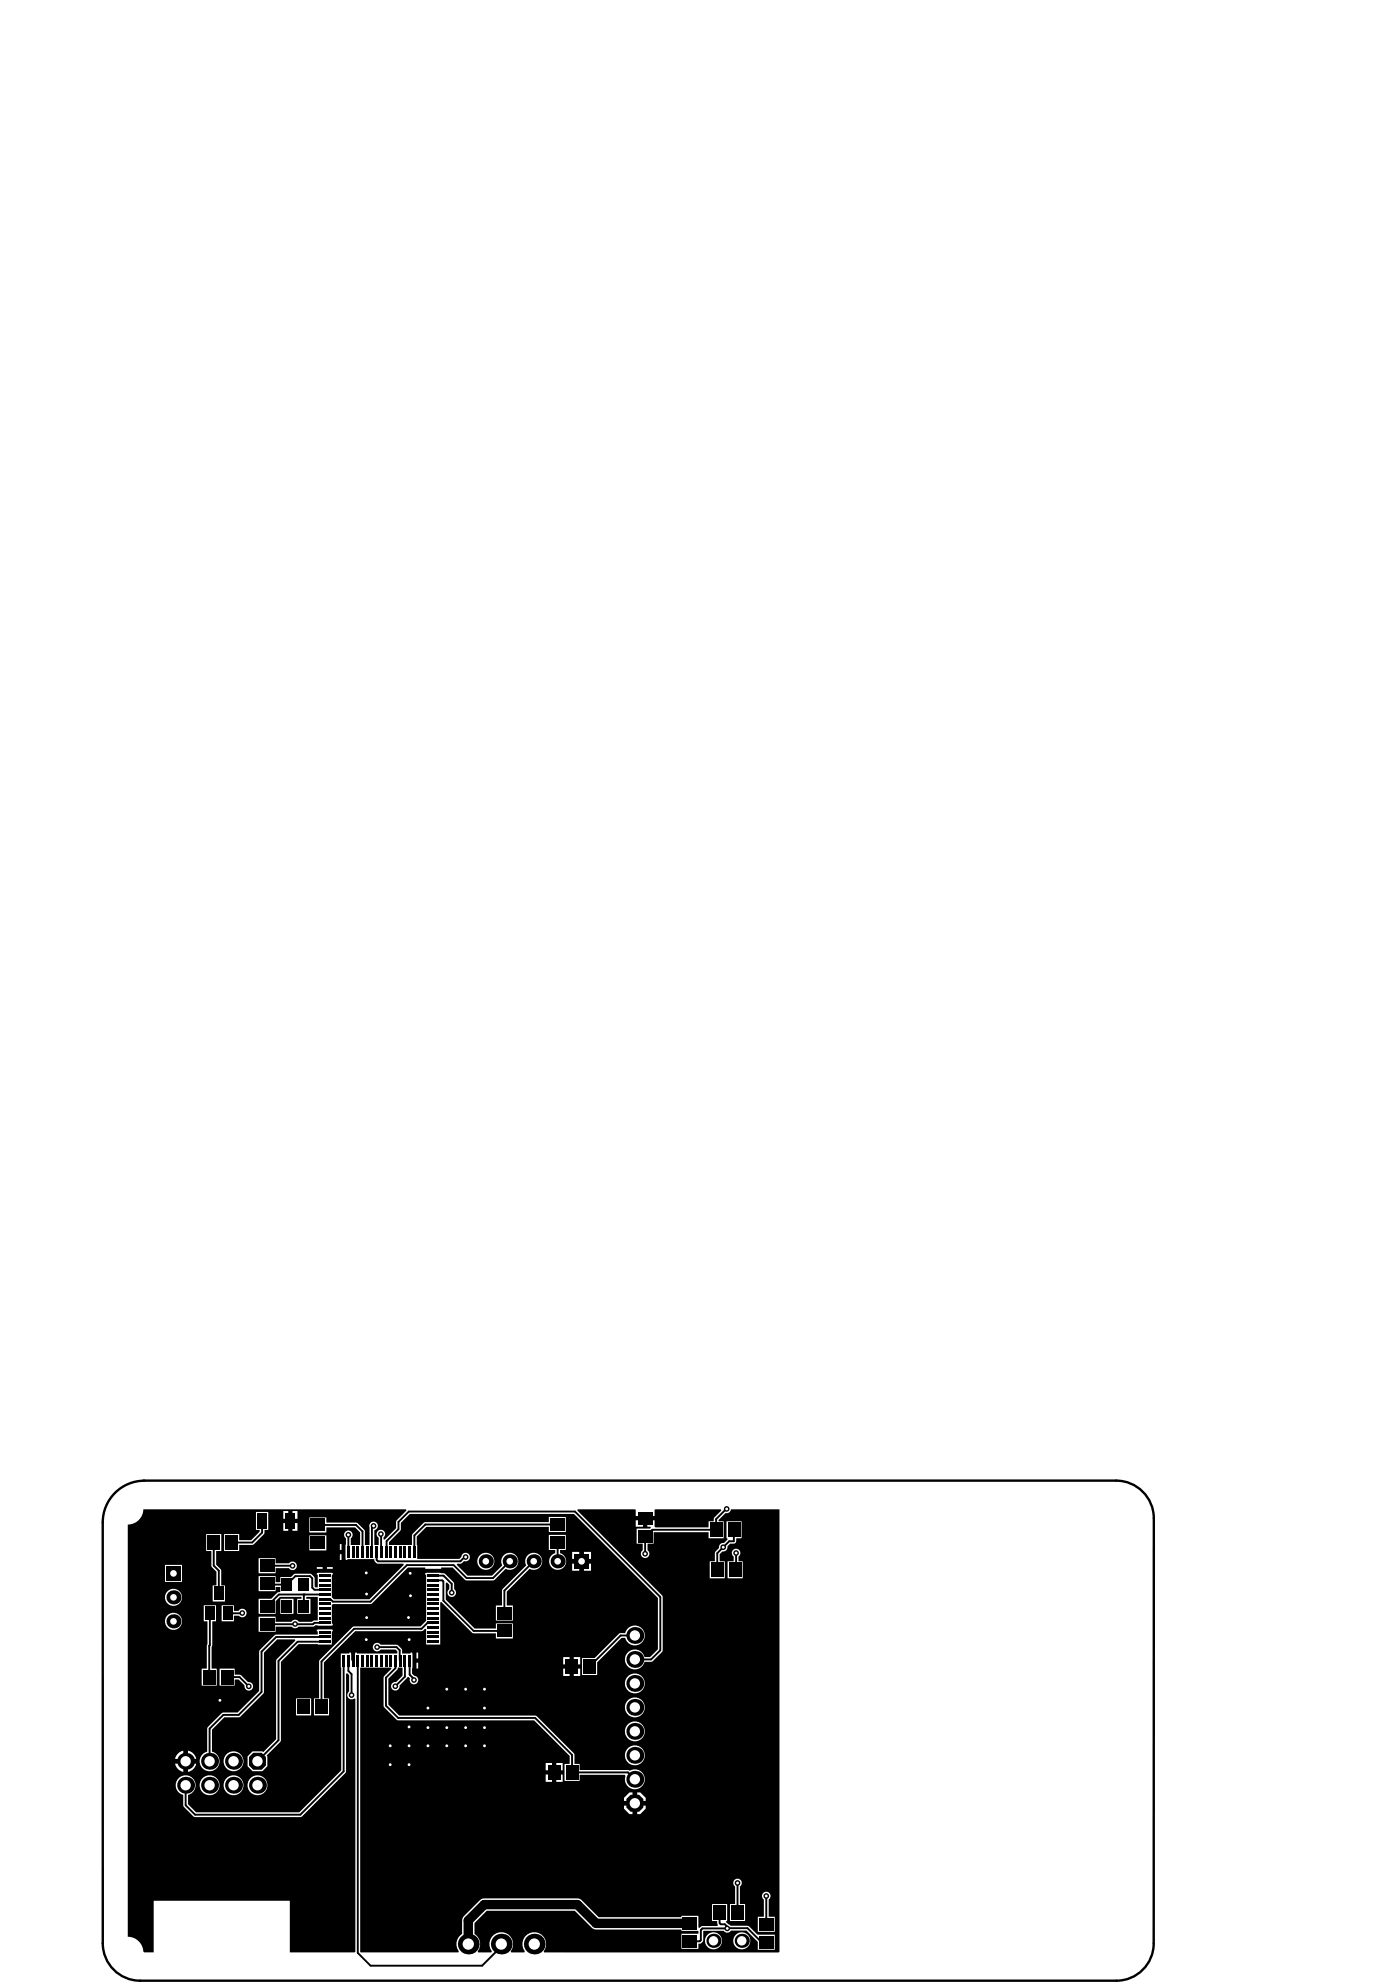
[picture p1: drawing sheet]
<svg xmlns="http://www.w3.org/2000/svg" width="148mm" height="210mm" viewBox="0 0 148 210" stroke-linecap="round" stroke-linejoin="round" font-family="sans-serif">
<path d="M15.2 156.6h102.9M15.3 156.7a4.4 4.4 0 0 0-4.4 4.4v44.5M118.1 156.6a4 4 0 0 1 4 4M122.1 160.6v45a3.9 3.9 0 0 1-4 4h-103.3a4 4 0 0 1-3.9-4" fill="none" stroke="#000" stroke-width=".25"/>
<g fill="#000">
<path d="M13.5 161.3a1.63 1.63 0 0 0 1.7-1.6h27.8v.1l-1.1 1.1v.8l-1.2 1.2h-.1v-.2a.46 .46 0 0 0 0-.7 .46 .46 0 0 0-.7 0 .46 .46 0 0 0 .2 .7v.8h-.5v-1.6a.46 .46 0 0 0 .4-.6 .46 .46 0 0 0-.6-.3 .46 .46 0 0 0-.3 .6v1.9h-.5v-1.6l-.8-.8h-3.3v-.6h-1.8v1.6h1.8v-.5h3.1l.5 .5v1.4h-1v-.7a.46 .46 0 0 0 .1-.7 .46 .46 0 0 0-.7 0 .46 .46 0 0 0 .1 .7v2.2h.2v-.1h2.8l.1 .3 .3 .2h2.7v.2l-3.6 3.6h-3.8l-.2-.2v-2.4h.1v-.2h-.1h-1.6v.2h.1v1.3h-.2h-.1v-1l-.5-.4h-1.5l-.5 .3h-1.1v.6h-.5v-.7h-1.8v1.6h1.8v-.4h.5v.5l-.4 .1-.6 .6h-1.3v1.6h1.8v-1.3l.4-.4h2.3v.1h-.4v1.6h1.3v-1.6h-.4v-.1h1.2v2.4l-.4 .1-.2 .1h-1.4a.45 .45 0 0 0-.8 0h-1.6v-.6h-1.8v1.6h1.8v-.5h1.7l.1 .1a.45 .45 0 0 0 .6-.1h1.5l.3-.2 1.8 .1v-.2h-.1v-2l.1-.1h4.1l3.9-3.9h1.8v.2h1.7v-.2h1.2l1.3 1.3 .2 .1h2.9l1.2-1.2h.1a.9 .9 0 0 0 1.2-.7 .9 .9 0 0 0-1-1 .9 .9 0 0 0-.7 1.3l-1 1.1h-2.6l-1.2-1.1 .1-.2a.61 .61 0 0 0 .7-.2 .45 .45 0 0 0 .6-.3 .45 .45 0 0 0-.4-.6 .45 .45 0 0 0-.5 .4l-.2 .2h-4.5v-2.3l1-1.1h13v.6h1.8v-1.6h-1.8v.5h-13.1l-.2 .1-1.2 1.3v1.1h-2.4v-.3l1.1-1.2 .1-.9 1-.9h17.3l8.9 8.9v5.4l-.8 .8h-.6l-.1-.1a1.05 1.05 0 0 0-1.6-.5 1.05 1.05 0 0 0 .1 1.7 1.05 1.05 0 0 0 1.6-.6h.8l1.1-1.1v-5.8l-9-9.1v-.1h6.1h.1v.7h1v.2v-.2h1v-.7h.1h6.9v.1l-.8 .8v.4h-.5v.6h-5.6l-.1-.1v-.7h-.8v.7h.3v.2h-1.4v1.6h.6v.7l-.1 .1a.46 .46 0 0 0 .1 .7 .46 .46 0 0 0 .6-.2 .46 .46 0 0 0-.1-.6v-.7h.7v-1.2h5.8v.6h1.6v-1.7h-.6v-.2l.8-.7h.2a.44 .44 0 0 0 .3-.4h5.2v46.8l-.1 .1h-24.8l-.1-.2a1.27 1.27 0 0 0-.2-1.7 1.27 1.27 0 0 0-1.7 .1 1.27 1.27 0 0 0-.1 1.7l-1.4 .1-.1-.2a1.27 1.27 0 0 0-.1-1.7 1.27 1.27 0 0 0-1.8 .1 1.27 1.27 0 0 0-.1 1.7v.1h-1.4v-.2a1.24 1.24 0 0 0-.4-1.8v-1.1l1.3-1.3h9.3l1.8 1.8 .3 .1h9.2v.2h1.8v.3h-1.8v1.6h1.8v-.6h.2l.3-.2v-1.1h2.2l.1 .1a.45 .45 0 0 0 .6-.1h1.7l1.2 1.1v.9h1.8v-1.6h-1.8l-1-.9-1.9-.1-.5-.3v-.2h.1v-1.8h-1.6v1.8h.6v.6h-1.6l-.3 .2-.1-.1v-1.2h-1.8v.1h-8.8l-1.7-1.8-.3-.1-10.1-.1-.4 .2-1.8 1.9-.1 .3v1.4a1.24 1.24 0 0 0-.4 1.8v.2l-10.4-.1v-30.1h3.3v.1l-.7 .8-.1 .2v3l.1 .1 1.3 1.4h14.5l3.8 3.8v.8h-.6v1.8h1.6v-.6h4.8l.1 .1-.1 .2a1.06 1.06 0 0 0 1.2 1.2 1.06 1.06 0 0 0 .9-1.4 1.06 1.06 0 0 0-1.6-.6h-.2h-5.1v-.7h-.5v-.9l-.1-.2-4-4h-14.5l-1.1-1.1v-2.8l.9-.9 .1-.3h.5v.9l-.7 .7h-.2a.46 .46 0 0 0-.3 .5 .46 .46 0 0 0 .5 .4 .46 .46 0 0 0 .4-.6l.8-.8 .1-.1 .2 .2v.1a.46 .46 0 0 0 .3 .5 .46 .46 0 0 0 .6-.4 .46 .46 0 0 0-.5-.5l-.2-.2v-2.3h-.2v.1h-.9v-.4l-.4-.5h-1.8l-.1-.1a.46 .46 0 0 0-.7 .1 .46 .46 0 0 0 .1 .6 .46 .46 0 0 0 .7-.1h1.5l.2 .2v.2h-4.2v-.1h-.2v.9h-.4l-.1-.9h-.1v.1h-.9v12.4l-4.4 4.4h-11l-.8-.8v-1h.1a1.06 1.06 0 0 0 .5-1.7 1.06 1.06 0 0 0-1.7 .1 1.06 1.06 0 0 0 .6 1.6v1.2l1.1 1.1h.1h11.3l4.7-4.7v-10.4l.1-.1 .2 .2v1.8a.46 .46 0 0 0-.1 .6 .46 .46 0 0 0 .7 .1h.1v26.8l-.1 .1h-6.8v-5.5h-14.4v5.5h-1l-.1-.2a1.64 1.64 0 0 0-1.7-1.5zM30.9 159.9v.8h.6v-.8zM30 159.9v.8h.5v-.8zM67.3 160.8v.7h.7v-.7zM30.9 161.1v.9h.6v-.9zM30 161.1v.9h.5v-.9zM23.7 162.3v1.8h1.6v-.6l1.5-.1 1.1-1.1 .1-.4h.4v-1.9h-1.3v1.9h.4v.1l-.9 .9h-1.3v-.6zM76.9 161v1.7l.1 .2-.4 .3a.46 .46 0 0 0-.5 .6l-.4 .4-.1 1h-.5v1.8h1.6v-1.8h-.6v-.8l.3-.3a.46 .46 0 0 0 .6-.5l.3-.3 .5-.1 .1-.5h.6v-1.7zM36 163.4v.6h.1v-.6zM32.7 162.4v1.6h1.8v-1.6zM61.8 164.2v.7h.7v-.7zM60.5 164.2v.7h.8v-.7zM36 164.4v.6h.1v-.6zM34.6 165.8v.2h.6v-.2zM33.5 165.8v.2h.6v-.2zM58.1 162.4v1.6h.6v.3a.9 .9 0 0 0-.4 1.4 .9 .9 0 0 0 1.4 0 .9 .9 0 0 0-.4-1.4v-.3h.6v-1.6zM55.9 164.5a.89 .89 0 0 0-.2 1.1l-2.6 2.6v1.7h-.6v1.6h1.8v-1.6h-.7v-1.5l2.4-2.4a.9 .9 0 0 0 1.4-.9 .9 .9 0 0 0-1.5-.6zM50.5 165.2a.91 .91 0 0 0 1.8 0 .91 .91 0 0 0-1.8 0zM27.4 164.9v1.5h1.8v-.5h1.4a.46 .46 0 0 0 .6 .1 .46 .46 0 0 0 .1-.7 .46 .46 0 0 0-.7 .1h-1.4v-.5zM61.8 165.4v.8h.7v-.8zM60.5 165.4v.8h.8v-.8zM77.5 164.1a.46 .46 0 0 0 .1 .6v.5h-.6v1.8h1.6v-1.8h-.5v-.5a.46 .46 0 0 0 .1-.7 .46 .46 0 0 0-.7 .1zM17.5 165.6v1.8h1.8v-1.8zM37.3 172.1l-3.5 3.6v4h-.6v1.8h1.6v-1.8h-.5v-3.8l3.3-3.3h7l.4-.3 .1 .1v1.6h1.5v-4.5h.1l3.3 3.3h2.5v.6h1.8v-1.6h-1.8v.5h-2.3l-3-3.1v-1.7l.1-.1 .2 .3v.4a.46 .46 0 0 0 0 .7 .46 .46 0 0 0 .6 0 .46 .46 0 0 0 0-.7l-.1-.6-1-1-2-.1v.2h.1v4.9l-.6 .6h-7zM21.8 162.3v1.8h.6v1.6l.5 .6v1.4h-.4v1.7h1.3v-1.7h-.4v-1.6l-.5-.6v-1.4h.5v-1.8zM17.5 169a.91 .91 0 0 0 1.8 0 .91 .91 0 0 0-1.8 0zM29.7 169.1v1.6h1.4v-1.6zM23.5 169.8v1.7h1.2v-.6h.6a.45 .45 0 0 0 .7 .1 .45 .45 0 0 0-.1-.7 .45 .45 0 0 0-.7 .1h-.5v-.6zM17.5 171.5a.91 .91 0 0 0 1.8 0 .91 .91 0 0 0-1.8 0zM29 173l-1.6 1.6v4.3l-2.3 2.3h-1.6l-1.5 1.5-.1 .2v2.4a1.05 1.05 0 0 0-.6 1.6 1.05 1.05 0 0 0 1.7 0 1.05 1.05 0 0 0-.6-1.6v-2.3l1.3-1.3h1.6l.1-.1 2.5-2.5v-4.3l1.4-1.4h1.9l.1 .2-2 1.9-.1 .2v8.3l-1.4 1.4v-.1h-1.1l-.5 .5v1.1l.5 .5h1.1l.5-.5v-1.1l-.1-.1 1.4-1.4 .1-.2v-8.3l1.9-1.9 3.5 .1v-1.4h.1v-.2h-1.7v.2h.1v.3h-4.4zM61.6 175.4v1.8h1.6v-1.3l2.6-2.6h.4a1.05 1.05 0 0 0 1.6 .6 1.05 1.05 0 0 0 0-1.7 1.05 1.05 0 0 0-1.6 .6l-.7 .1-2.6 2.5zM44.1 174.8v.7h.1v-.7zM60.7 175.3v.8h.7v-.8zM59.6 175.3v.8h.7v-.8zM44.1 175.9v.6h.1v-.6zM60.7 176.5v.8h.7v-.8zM59.6 176.5v.8h.7v-.8zM21.6 169.8v1.7h.4v2.4l-.1 .2v2.4h-.6v1.8h1.6v-1.8h-.5l.1-5h.4v-1.7zM23.2 176.5v1.8h1.6v-.6h.4l.7 .6a.46 .46 0 0 0 .4 .6 .46 .46 0 0 0 .5-.5 .46 .46 0 0 0-.6-.4l-.8-.8h-.6v-.7zM66.1 178.1a1.06 1.06 0 0 0 2.1 0 1.06 1.06 0 0 0-2.1 0zM31.3 179.7v1.8h1.6v-1.8zM66.1 180.6a1.06 1.06 0 0 0 2.1 0 1.06 1.06 0 0 0-2.1 0zM66.1 183.2a1.06 1.06 0 0 0 2.1 0 1.06 1.06 0 0 0-2.1 0zM19.9 185.2v.9h.9a1.1 1.1 0 0 0-.9-.9zM18.9 185.4l-.2 .2-.2 .5h.9v-.9zM66.1 185.7a1.06 1.06 0 0 0 2.1 0 1.06 1.06 0 0 0-2.1 0zM58.9 186.5v.8h.6v-.8zM57.7 186.5v.8h.7v-.8zM23.7 186.3a1.06 1.06 0 0 0 2.1 0 1.06 1.06 0 0 0-2.1 0zM19.9 186.6v.9a1.1 1.1 0 0 0 .9-.9zM18.5 186.6a1.1 1.1 0 0 0 .9 .9v-.9zM58.9 187.7v.8h.6v-.8zM57.7 187.7v.8h.7v-.8zM26.2 188.9a1.06 1.06 0 0 0 2.1 0 1.06 1.06 0 0 0-2.1 0zM23.7 188.9a1.06 1.06 0 0 0 2.1 0 1.06 1.06 0 0 0-2.1 0zM21.1 188.9a1.06 1.06 0 0 0 2.1 0 1.06 1.06 0 0 0-2.1 0zM67.4 189.6v.9h.9v-.3l-.6-.6zM66.6 189.6l-.6 .6v.3h.9v-.9zM67.4 191v.9h.3l.6-.5v-.4zM66 191v.4l.6 .5h.3v-.9zM77.8 198.8a.46 .46 0 0 0 0 .8v1.8h-.6v1.8h1.6v-1.8h-.5v-1.8a.46 .46 0 0 0 .1-.6 .46 .46 0 0 0-.6-.2zM80.8 200.2a.46 .46 0 0 0 0 .8v1.8h-.6v1.6h1.8v-1.6h-.7v-1.8a.46 .46 0 0 0 .2-.7 .46 .46 0 0 0-.7-.1zM77.6 205.3a.91 .91 0 0 0 1.8 0 .91 .91 0 0 0-1.8 0zM74.6 205.3a.91 .91 0 0 0 1.8 0 .91 .91 0 0 0-1.8 0z"/>
<circle cx="47.8" cy="168.5" r=".3"/>
</g>
<g fill="none" stroke="#000" stroke-width=".2">
<path d="M76.9 159.6l-1.1 1.1v1.1h-6.8l-.6 .7h-.1v1.9M22.2 170.7l-.1 6.7M22.6 163.2v2.4l.6 .6v2.4M24 177.4h1.3l1 1M25.6 170.7h-1.5M27.7 160.9v1.2l-1 1.1h-2.2M28.3 167.5l.1 .1h2v-.1l.9-.8h1.5l.2 .3v1l.3 .2h1.1M28.3 165.7h2.7M32.2 168.7h.1M32.2 168.7v1.2M33.6 161.3h4.1l.7 .7v2.2M34.4 173.2h-5.2l-1.5 1.5v4.3l-2.4 2.4h-1.7l-1.4 1.5v3.4"/>
<path d="M34.4 168.7h-4.9l-1.2 1.2M34.4 171.7h-1.1l-.2 .1h-4.8M34.4 173.7h-2.9l-2 2v8.4l-2.3 2.2M34.4 169.2h.1M36.4 175.7v11.7l-4.6 4.6h-11.2l-1-1v-2.1M36.9 175.7v1.1l.3 .3v2.2M36.9 162.4v1.8M37.9 175.7v30.9l1.3 1.4h11.8l2-2.1v-.2M39.5 161.4l-.1 .2v2.6M39.9 164.2v.8l.1 .2h8.7l.5-.5h.1M39.9 174.3h2.1l.3 .3v1.1M40.3 162.3l.1 1.9"/>
<path d="M40.8 164.2l.1-1.2 1.3-1.2v-.8l1.1-1.1h17.5l9.1 9.1v5.6l-1 1h-1.7M41.8 175.7v.8l-1 1v3l1.3 1.3h14.5l3.9 3.9v1.8h5.9l.8 .7M42.8 175.7v1.7l-1 1M43.3 175.7v1.5l.5 .4v.1M45.8 171.7h-.6l-.6 .6h-7.1l-3.5 3.5v4.8M45.8 167.2h1l.1 .1v2l3.2 3.3h3.3M45.8 166.7h1.1l.9 .9v.9M53.9 165.2l-1.7 1.8h-2.8l-1.4-1.4h-4.9l-3.9 3.9h-4l-.2-.3h-.6M56.5 165.2l-3.1 3.1v2.4M59 163.2v2M59 161.3h-14l-1.2 1.2v1.7M67.2 173h-1.5l-3.3 3.3"/>
<path d="M68.9 162h.1M77.7 161.8l-.1 1.3h-.4l-1.3 1.2v1.8M77.9 164.3v1.7l-.1 .1M78 199.2v3.1M76.1 202.3v1.2l.2 .1h.4l.2 .2v.2M76.9 204h-2.6l-.1 .2v1.1l-.2 .1h-1M76.9 204h2.2l1.5 1.5h.5M81.1 200.6v3"/>
</g>
<path d="M73 203.5h-9.9l-2-2h-9.9l-1.7 1.7v2.5" fill="none" stroke="#000" stroke-width="1"/>
<circle cx="47.8" cy="168.5" r=".15" fill="#fff"/>
<circle cx="43.3" cy="186.7" r=".3" fill="#000"/>
<circle cx="43.3" cy="186.7" r=".15" fill="#fff"/>
<circle cx="39.9" cy="174.3" r=".3" fill="#000"/>
<circle cx="39.9" cy="174.3" r=".15" fill="#fff"/>
<circle cx="40.3" cy="162.3" r=".3" fill="#000"/>
<circle cx="40.3" cy="162.3" r=".15" fill="#fff"/>
<circle cx="36.9" cy="162.4" r=".3" fill="#000"/>
<circle cx="36.9" cy="162.4" r=".15" fill="#fff"/>
<circle cx="51.3" cy="182.8" r=".3" fill="#000"/>
<circle cx="51.3" cy="182.8" r=".15" fill="#fff"/>
<circle cx="49.3" cy="182.8" r=".3" fill="#000"/>
<circle cx="49.3" cy="182.8" r=".15" fill="#fff"/>
<circle cx="45.3" cy="182.8" r=".3" fill="#000"/>
<circle cx="45.3" cy="182.8" r=".15" fill="#fff"/>
<circle cx="47.3" cy="182.8" r=".3" fill="#000"/>
<circle cx="47.3" cy="182.8" r=".15" fill="#fff"/>
<circle cx="76.9" cy="204" r=".3" fill="#000"/>
<circle cx="76.9" cy="204" r=".15" fill="#fff"/>
<circle cx="78" cy="199.2" r=".3" fill="#000"/>
<circle cx="78" cy="199.2" r=".15" fill="#fff"/>
<circle cx="38.8" cy="171.1" r=".3" fill="#000"/>
<circle cx="38.8" cy="171.1" r=".15" fill="#fff"/>
<circle cx="34" cy="180.6" r=".3" fill="#000"/>
<circle cx="34" cy="180.6" r=".15" fill="#fff"/>
<circle cx="26.3" cy="178.4" r=".3" fill="#000"/>
<circle cx="26.3" cy="178.4" r=".15" fill="#fff"/>
<circle cx="23.3" cy="179.9" r=".3" fill="#000"/>
<circle cx="23.3" cy="179.9" r=".15" fill="#fff"/>
<circle cx="37.2" cy="179.3" r=".3" fill="#000"/>
<circle cx="37.2" cy="179.3" r=".15" fill="#fff"/>
<circle cx="38.8" cy="168.6" r=".3" fill="#000"/>
<circle cx="38.8" cy="168.6" r=".15" fill="#fff"/>
<circle cx="38.8" cy="166.4" r=".3" fill="#000"/>
<circle cx="38.8" cy="166.4" r=".15" fill="#fff"/>
<circle cx="38.8" cy="173.5" r=".3" fill="#000"/>
<circle cx="38.8" cy="173.5" r=".15" fill="#fff"/>
<circle cx="43.3" cy="173.5" r=".3" fill="#000"/>
<circle cx="43.3" cy="173.5" r=".15" fill="#fff"/>
<circle cx="43.2" cy="171.1" r=".3" fill="#000"/>
<circle cx="43.2" cy="171.1" r=".15" fill="#fff"/>
<circle cx="43.4" cy="168.8" r=".3" fill="#000"/>
<circle cx="43.4" cy="168.8" r=".15" fill="#fff"/>
<circle cx="43.4" cy="166.4" r=".3" fill="#000"/>
<circle cx="43.4" cy="166.4" r=".15" fill="#fff"/>
<circle cx="49.3" cy="164.7" r=".3" fill="#000"/>
<circle cx="49.3" cy="164.7" r=".15" fill="#fff"/>
<circle cx="47.3" cy="178.7" r=".3" fill="#000"/>
<circle cx="47.3" cy="178.7" r=".15" fill="#fff"/>
<circle cx="49.3" cy="178.7" r=".3" fill="#000"/>
<circle cx="49.3" cy="178.7" r=".15" fill="#fff"/>
<circle cx="51.3" cy="178.7" r=".3" fill="#000"/>
<circle cx="51.3" cy="178.7" r=".15" fill="#fff"/>
<circle cx="51.3" cy="180.7" r=".3" fill="#000"/>
<circle cx="51.3" cy="180.7" r=".15" fill="#fff"/>
<circle cx="51.3" cy="184.7" r=".3" fill="#000"/>
<circle cx="51.3" cy="184.7" r=".15" fill="#fff"/>
<circle cx="49.3" cy="184.7" r=".3" fill="#000"/>
<circle cx="49.3" cy="184.7" r=".15" fill="#fff"/>
<circle cx="47.3" cy="184.7" r=".3" fill="#000"/>
<circle cx="47.3" cy="184.7" r=".15" fill="#fff"/>
<circle cx="45.3" cy="180.7" r=".3" fill="#000"/>
<circle cx="45.3" cy="180.7" r=".15" fill="#fff"/>
<circle cx="45.3" cy="184.7" r=".3" fill="#000"/>
<circle cx="45.3" cy="184.7" r=".15" fill="#fff"/>
<circle cx="43.3" cy="182.7" r=".3" fill="#000"/>
<circle cx="43.3" cy="182.7" r=".15" fill="#fff"/>
<circle cx="43.3" cy="184.7" r=".3" fill="#000"/>
<circle cx="43.3" cy="184.7" r=".15" fill="#fff"/>
<circle cx="41.3" cy="184.7" r=".3" fill="#000"/>
<circle cx="41.3" cy="184.7" r=".15" fill="#fff"/>
<circle cx="41.3" cy="186.7" r=".3" fill="#000"/>
<circle cx="41.3" cy="186.7" r=".15" fill="#fff"/>
<circle cx="43.8" cy="177.7" r=".3" fill="#000"/>
<circle cx="43.8" cy="177.7" r=".15" fill="#fff"/>
<circle cx="33.6" cy="163.2" r=".3" fill="#000"/>
<circle cx="33.6" cy="163.2" r=".15" fill="#fff"/>
<circle cx="25.6" cy="170.7" r=".3" fill="#000"/>
<circle cx="25.6" cy="170.7" r=".15" fill="#fff"/>
<circle cx="31" cy="165.7" r=".3" fill="#000"/>
<circle cx="31" cy="165.7" r=".15" fill="#fff"/>
<circle cx="31.2" cy="171.8" r=".3" fill="#000"/>
<circle cx="31.2" cy="171.8" r=".15" fill="#fff"/>
<circle cx="76.5" cy="163.7" r=".3" fill="#000"/>
<circle cx="76.5" cy="163.7" r=".15" fill="#fff"/>
<circle cx="77.9" cy="164.3" r=".3" fill="#000"/>
<circle cx="77.9" cy="164.3" r=".15" fill="#fff"/>
<circle cx="68.3" cy="164.4" r=".3" fill="#000"/>
<circle cx="68.3" cy="164.4" r=".15" fill="#fff"/>
<circle cx="76.9" cy="159.6" r=".3" fill="#000"/>
<circle cx="76.9" cy="159.6" r=".15" fill="#fff"/>
<circle cx="81.1" cy="200.6" r=".3" fill="#000"/>
<circle cx="81.1" cy="200.6" r=".15" fill="#fff"/>
<circle cx="39.5" cy="161.4" r=".3" fill="#000"/>
<circle cx="39.5" cy="161.4" r=".15" fill="#fff"/>
<circle cx="41.8" cy="178.4" r=".3" fill="#000"/>
<circle cx="41.8" cy="178.4" r=".15" fill="#fff"/>
<circle cx="18.4" cy="169" r=".75" fill="#000"/>
<circle cx="18.4" cy="169" r=".35" fill="#fff"/>
<circle cx="19.6" cy="188.9" r=".9" fill="#000"/>
<circle cx="19.6" cy="188.9" r=".55" fill="#fff"/>
<circle cx="18.4" cy="171.5" r=".75" fill="#000"/>
<circle cx="18.4" cy="171.5" r=".35" fill="#fff"/>
<path d="M17.6 165.7h1.5v1.5h-1.5z" fill-rule="evenodd" fill="#000"/>
<circle cx="18.4" cy="166.5" r=".35" fill="#fff"/>
<circle cx="19.6" cy="186.3" r=".9" fill="#000"/>
<circle cx="19.6" cy="186.3" r=".55" fill="#fff"/>
<circle cx="22.2" cy="188.9" r=".9" fill="#000"/>
<circle cx="22.2" cy="188.9" r=".55" fill="#fff"/>
<circle cx="22.2" cy="186.3" r=".9" fill="#000"/>
<circle cx="22.2" cy="186.3" r=".55" fill="#fff"/>
<circle cx="67.2" cy="173" r=".9" fill="#000"/>
<circle cx="67.2" cy="173" r=".55" fill="#fff"/>
<circle cx="67.2" cy="175.6" r=".9" fill="#000"/>
<circle cx="67.2" cy="175.6" r=".55" fill="#fff"/>
<circle cx="67.2" cy="180.6" r=".9" fill="#000"/>
<circle cx="67.2" cy="180.6" r=".55" fill="#fff"/>
<circle cx="49.5" cy="205.7" r="1.1" fill="#000"/>
<circle cx="49.5" cy="205.7" r=".6" fill="#fff"/>
<circle cx="56.5" cy="205.7" r="1.1" fill="#000"/>
<circle cx="56.5" cy="205.7" r=".6" fill="#fff"/>
<circle cx="53" cy="205.7" r="1.1" fill="#000"/>
<circle cx="53" cy="205.7" r=".6" fill="#fff"/>
<path d="M66.7 189.9h.9l.5 .4v.9l-.5 .5h-.9l-.4-.5v-.9z" fill-rule="evenodd" fill="#000"/>
<circle cx="67.2" cy="190.8" r=".55" fill="#fff"/>
<circle cx="67.2" cy="188.2" r=".9" fill="#000"/>
<circle cx="67.2" cy="188.2" r=".55" fill="#fff"/>
<circle cx="67.2" cy="185.7" r=".9" fill="#000"/>
<circle cx="67.2" cy="185.7" r=".55" fill="#fff"/>
<circle cx="67.2" cy="183.2" r=".9" fill="#000"/>
<circle cx="67.2" cy="183.2" r=".55" fill="#fff"/>
<circle cx="67.2" cy="178.1" r=".9" fill="#000"/>
<circle cx="67.2" cy="178.1" r=".55" fill="#fff"/>
<path d="M60.8 164.4h1.5v1.5h-1.5z" fill-rule="evenodd" fill="#000"/>
<circle cx="61.5" cy="165.2" r=".35" fill="#fff"/>
<circle cx="51.4" cy="165.2" r=".75" fill="#000"/>
<circle cx="51.4" cy="165.2" r=".35" fill="#fff"/>
<circle cx="59" cy="165.2" r=".75" fill="#000"/>
<circle cx="59" cy="165.2" r=".35" fill="#fff"/>
<circle cx="56.5" cy="165.2" r=".75" fill="#000"/>
<circle cx="56.5" cy="165.2" r=".35" fill="#fff"/>
<circle cx="53.9" cy="165.2" r=".75" fill="#000"/>
<circle cx="53.9" cy="165.2" r=".35" fill="#fff"/>
<circle cx="78.5" cy="205.3" r=".75" fill="#000"/>
<circle cx="78.5" cy="205.3" r=".5" fill="#fff"/>
<circle cx="75.5" cy="205.3" r=".75" fill="#000"/>
<circle cx="75.5" cy="205.3" r=".5" fill="#fff"/>
<circle cx="27.2" cy="188.9" r=".9" fill="#000"/>
<circle cx="27.2" cy="188.9" r=".55" fill="#fff"/>
<path d="M26.8 185.4h.9l.4 .5v.9l-.4 .4h-.9l-.5-.4v-.9z" fill-rule="evenodd" fill="#000"/>
<circle cx="27.2" cy="186.3" r=".55" fill="#fff"/>
<circle cx="24.7" cy="186.3" r=".9" fill="#000"/>
<circle cx="24.7" cy="186.3" r=".55" fill="#fff"/>
<circle cx="24.7" cy="188.9" r=".9" fill="#000"/>
<circle cx="24.7" cy="188.9" r=".55" fill="#fff"/>
<g fill="#000">
<path d="M21.5 176.7h1.3v1.5h-1.3z" fill-rule="evenodd"/>
<path d="M21.7 170h1v1.4h-1z" fill-rule="evenodd"/>
<path d="M22 162.4h1.3v1.5h-1.3z" fill-rule="evenodd"/>
<path d="M22.7 167.9h1v1.4h-1z" fill-rule="evenodd"/>
<path d="M23.4 176.7h1.3v1.5h-1.3z" fill-rule="evenodd"/>
<path d="M23.6 170h1v1.4h-1z" fill-rule="evenodd"/>
<path d="M23.9 162.4h1.3v1.5h-1.3z" fill-rule="evenodd"/>
<path d="M27.5 171.2h1.5v1.3h-1.5z" fill-rule="evenodd"/>
<path d="M27.5 169.3h1.5v1.3h-1.5z" fill-rule="evenodd"/>
<path d="M27.2 160.1h1v1.6h-1z" fill-rule="evenodd"/>
<path d="M27.5 165h1.5v1.3h-1.5z" fill-rule="evenodd"/>
<path d="M27.5 166.9h1.5v1.3h-1.5z" fill-rule="evenodd"/>
<path d="M29.8 169.3h1.1v1.3h-1.1z" fill-rule="evenodd"/>
<path d="M29.8 167h1.1v1.3h-1.1z" fill-rule="evenodd"/>
<path d="M30.2 160.1h1v1.6h-1z" fill-rule="evenodd"/>
<path d="M31.5 179.8h1.3v1.5h-1.3z" fill-rule="evenodd"/>
<path d="M31.6 167h1.1v1.3h-1.1z" fill-rule="evenodd"/>
<path d="M31.6 169.3h1.1v1.3h-1.1z" fill-rule="evenodd"/>
<path d="M33.4 179.8h1.3v1.5h-1.3z" fill-rule="evenodd"/>
<path d="M33.8 173.5h1.2v.3h-1.2z" fill-rule="evenodd"/>
<path d="M33.8 173h1.2v.3h-1.2z" fill-rule="evenodd"/>
<path d="M33.8 172.5h1.2v.3h-1.2z" fill-rule="evenodd"/>
<path d="M33.8 172h1.2v.3h-1.2z" fill-rule="evenodd"/>
<path d="M33.8 171.5h1.2v.3h-1.2z" fill-rule="evenodd"/>
<path d="M33.8 171h1.2v.3h-1.2z" fill-rule="evenodd"/>
<path d="M33.8 170.5h1.2v.3h-1.2z" fill-rule="evenodd"/>
<path d="M33.8 170h1.2v.3h-1.2z" fill-rule="evenodd"/>
<path d="M33.8 169.5h1.2v.3h-1.2z" fill-rule="evenodd"/>
<path d="M33.8 169h1.2v.3h-1.2z" fill-rule="evenodd"/>
<path d="M33.8 168.5h1.2v.3h-1.2z" fill-rule="evenodd"/>
<path d="M33.8 168h1.2v.3h-1.2z" fill-rule="evenodd"/>
<path d="M33.8 167.5h1.2v.3h-1.2z" fill-rule="evenodd"/>
<path d="M33.8 167h1.2v.4h-1.2z" fill-rule="evenodd"/>
<path d="M33.8 166.5h1.2v.4h-1.2z" fill-rule="evenodd"/>
<path d="M33.8 166h1.2v.4h-1.2z" fill-rule="evenodd"/>
<path d="M32.9 162.6h1.5v1.3h-1.5z" fill-rule="evenodd"/>
<path d="M32.9 160.7h1.5v1.3h-1.5z" fill-rule="evenodd"/>
<path d="M36.2 175.1h.3v1.2h-.3z" fill-rule="evenodd"/>
<path d="M36.2 163.6h.3v1.2h-.3z" fill-rule="evenodd"/>
<path d="M36.7 175.1h.3v1.2h-.3z" fill-rule="evenodd"/>
<path d="M36.7 163.6h.3v1.2h-.3z" fill-rule="evenodd"/>
<path d="M37.2 175.1h.3v1.2h-.3z" fill-rule="evenodd"/>
<path d="M37.2 163.6h.3v1.2h-.3z" fill-rule="evenodd"/>
<path d="M37.7 175.1h.3v1.2h-.3z" fill-rule="evenodd"/>
<path d="M37.7 163.6h.3v1.2h-.3z" fill-rule="evenodd"/>
<path d="M38.2 175.1h.3v1.2h-.3z" fill-rule="evenodd"/>
<path d="M38.2 163.6h.3v1.2h-.3z" fill-rule="evenodd"/>
<path d="M38.7 175.1h.3v1.2h-.3z" fill-rule="evenodd"/>
<path d="M38.7 163.6h.3v1.2h-.3z" fill-rule="evenodd"/>
<path d="M39.2 175.1h.3v1.2h-.3z" fill-rule="evenodd"/>
<path d="M39.2 163.6h.3v1.2h-.3z" fill-rule="evenodd"/>
<path d="M39.7 175.1h.3v1.2h-.3z" fill-rule="evenodd"/>
<path d="M39.7 163.6h.3v1.2h-.3z" fill-rule="evenodd"/>
<path d="M40.2 175.1h.3v1.2h-.3z" fill-rule="evenodd"/>
<path d="M40.2 163.6h.3v1.2h-.3z" fill-rule="evenodd"/>
<path d="M40.7 175.1h.3v1.2h-.3z" fill-rule="evenodd"/>
<path d="M40.7 163.6h.3v1.2h-.3z" fill-rule="evenodd"/>
<path d="M41.2 175.1h.3v1.2h-.3z" fill-rule="evenodd"/>
<path d="M41.2 163.6h.3v1.2h-.3z" fill-rule="evenodd"/>
<path d="M41.7 175.1h.3v1.2h-.3z" fill-rule="evenodd"/>
<path d="M41.7 163.6h.3v1.2h-.3z" fill-rule="evenodd"/>
<path d="M42.2 175.1h.3v1.2h-.3z" fill-rule="evenodd"/>
<path d="M42.2 163.6h.3v1.2h-.3z" fill-rule="evenodd"/>
<path d="M42.7 175.1h.3v1.2h-.3z" fill-rule="evenodd"/>
<path d="M42.7 163.6h.3v1.2h-.3z" fill-rule="evenodd"/>
<path d="M43.2 175.1h.3v1.2h-.3z" fill-rule="evenodd"/>
<path d="M43.2 163.6h.3v1.2h-.3z" fill-rule="evenodd"/>
<path d="M43.7 175.1h.3v1.2h-.3z" fill-rule="evenodd"/>
<path d="M43.7 163.6h.3v1.2h-.3z" fill-rule="evenodd"/>
<path d="M45.2 166h1.2v.4h-1.2z" fill-rule="evenodd"/>
<path d="M45.2 166.5h1.2v.4h-1.2z" fill-rule="evenodd"/>
<path d="M45.2 167h1.2v.4h-1.2z" fill-rule="evenodd"/>
<path d="M45.2 167.5h1.2v.3h-1.2z" fill-rule="evenodd"/>
<path d="M45.2 168h1.2v.3h-1.2z" fill-rule="evenodd"/>
<path d="M45.2 168.5h1.2v.3h-1.2z" fill-rule="evenodd"/>
<path d="M45.2 169h1.2v.3h-1.2z" fill-rule="evenodd"/>
<path d="M45.2 169.5h1.2v.3h-1.2z" fill-rule="evenodd"/>
<path d="M45.2 170h1.2v.3h-1.2z" fill-rule="evenodd"/>
<path d="M45.2 170.5h1.2v.3h-1.2z" fill-rule="evenodd"/>
<path d="M45.2 171h1.2v.3h-1.2z" fill-rule="evenodd"/>
<path d="M45.2 171.5h1.2v.3h-1.2z" fill-rule="evenodd"/>
<path d="M45.2 172h1.2v.3h-1.2z" fill-rule="evenodd"/>
<path d="M45.2 172.5h1.2v.3h-1.2z" fill-rule="evenodd"/>
<path d="M45.2 173h1.2v.3h-1.2z" fill-rule="evenodd"/>
<path d="M45.2 173.5h1.2v.3h-1.2z" fill-rule="evenodd"/>
<path d="M52.6 170h1.5v1.3h-1.5z" fill-rule="evenodd"/>
<path d="M52.6 171.9h1.5v1.3h-1.5z" fill-rule="evenodd"/>
<path d="M58.2 162.5h1.5v1.3h-1.5z" fill-rule="evenodd"/>
<path d="M58.2 160.6h1.5v1.3h-1.5z" fill-rule="evenodd"/>
<path d="M59.8 175.6h1.3v1.5h-1.3z" fill-rule="evenodd"/>
<path d="M61.7 175.6h1.3v1.5h-1.3z" fill-rule="evenodd"/>
<path d="M67.5 161.9h1.5v1.3h-1.5z" fill-rule="evenodd"/>
<path d="M67.5 160h1.5v1.3h-1.5z" fill-rule="evenodd"/>
<path d="M75.2 165.3h1.3v1.5h-1.3z" fill-rule="evenodd"/>
<path d="M75.1 161.1h1.3v1.5h-1.3z" fill-rule="evenodd"/>
<path d="M77.1 165.3h1.3v1.5h-1.3z" fill-rule="evenodd"/>
<path d="M77 161.1h1.3v1.5h-1.3z" fill-rule="evenodd"/>
<path d="M58 186.8h1.3v1.5h-1.3z" fill-rule="evenodd"/>
<path d="M59.9 186.8h1.3v1.5h-1.3z" fill-rule="evenodd"/>
<path d="M72.2 202.8h1.5v1.3h-1.5z" fill-rule="evenodd"/>
<path d="M72.2 204.7h1.5v1.3h-1.5z" fill-rule="evenodd"/>
<path d="M75.5 201.6h1.3v1.5h-1.3z" fill-rule="evenodd"/>
<path d="M77.4 201.6h1.3v1.5h-1.3z" fill-rule="evenodd"/>
<path d="M80.3 204.8h1.5v1.3h-1.5z" fill-rule="evenodd"/>
<path d="M80.3 202.9h1.5v1.3h-1.5z" fill-rule="evenodd"/>
</g>
</svg>
